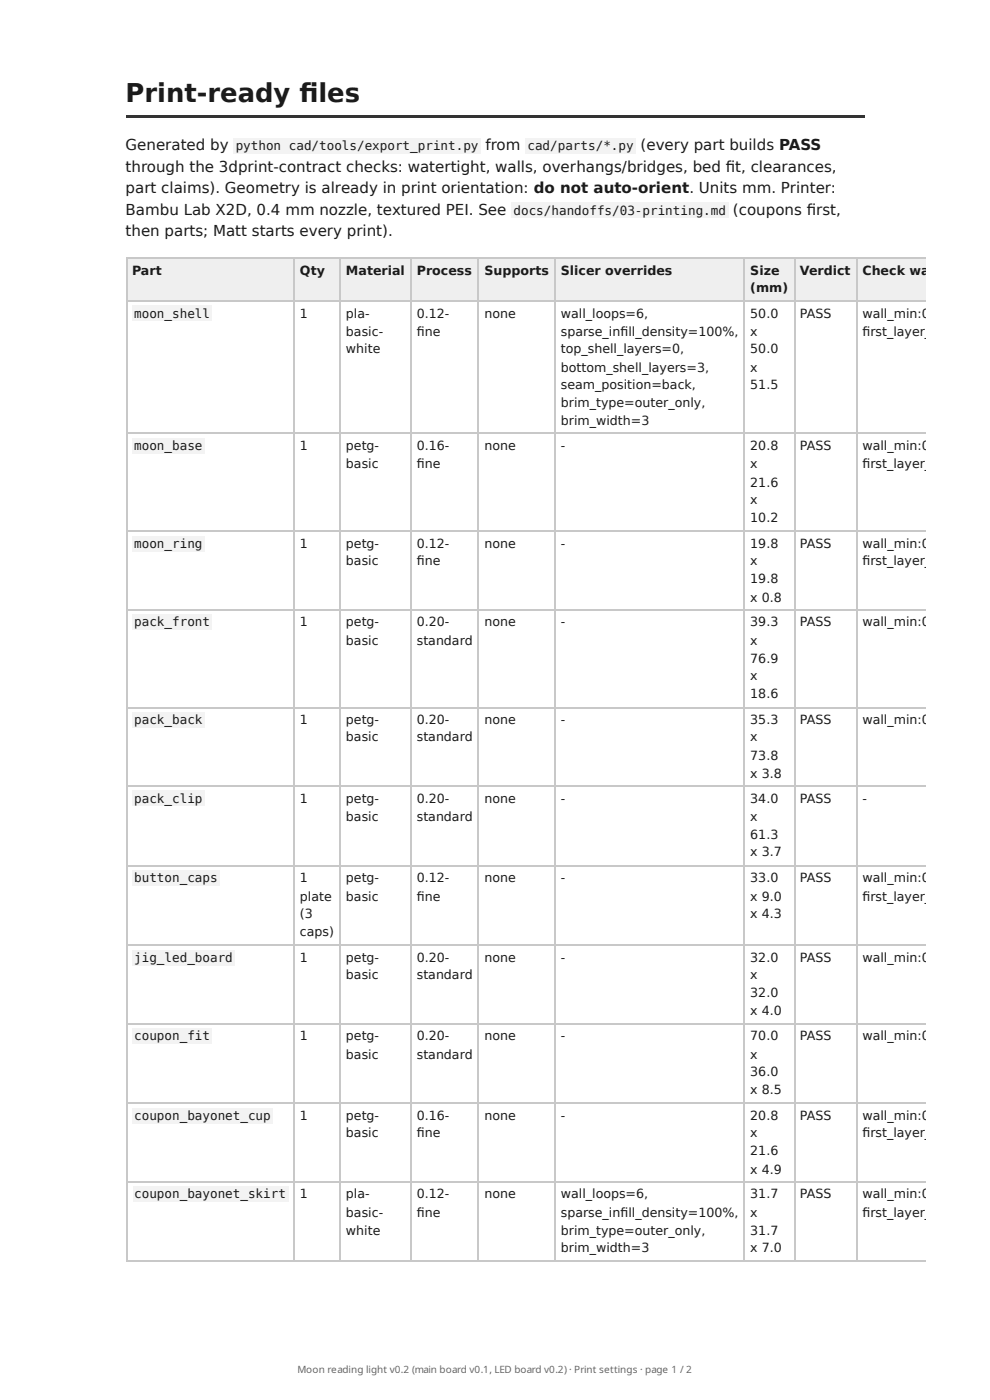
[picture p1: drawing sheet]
<svg xmlns="http://www.w3.org/2000/svg" width="210mm" height="297mm" viewBox="0 0 210 297" stroke-linecap="round" stroke-linejoin="round" font-family="sans-serif">
<defs><g id="words">
<text font-size="5.5" fill="#1b1b1b" x="26.7" y="21.6">Print-ready fi les</text>
<g font-size="3.2" fill="#1b1b1b">
<text x="26.7" y="31.9">Generated by</text>
<text x="103.1" y="31.9">from</text>
<text x="136" y="31.9">(every part builds PASS</text>
<text x="26.7" y="36.4">through the 3dprint-contract checks: watertight, walls, overhangs/bridges, bed fi t, clearances,</text>
<text x="26.7" y="41">part claims). Geometry is already in print orientation: do not auto-orient. Units mm. Printer:</text>
<text x="26.7" y="45.6">Bambu Lab X2D, 0.4 mm nozzle, textured PEI. See</text>
<text x="155.6" y="45.6">(coupons fi rst,</text>
<text x="26.7" y="50.1">then parts; Matt starts every print).</text>
</g>
<g font-size="2.7" fill="#1b1b1b">
<text x="50.1" y="31.9">python cad/tools/export_print.py</text>
<text x="112" y="31.9">cad/parts/*.py</text>
<text x="109.1" y="45.6">docs/handoffs/03-printing.md</text>
<text x="28" y="58.4">Part</text>
<text x="63.7" y="58.4">Qty</text>
<text x="73.5" y="58.4">Material</text>
<text x="88.5" y="58.4">Process</text>
<text x="102.9" y="58.4">Supports</text>
<text x="119.1" y="58.4">Slicer overrides</text>
<text x="159.3" y="58.4">Size</text>
<text x="169.9" y="58.4">Verdict</text>
<text x="183.1" y="58.4">Check wa</text>
<text x="159.3" y="62">(mm)</text>
<text x="28.5" y="67.5">moon_shell</text>
<text x="63.7" y="67.5">1</text>
<text x="73.5" y="67.5">pla-</text>
<text x="73.5" y="71.4">basic-</text>
<text x="88.5" y="67.5">0.12-</text>
<text x="88.5" y="71.4">fi ne</text>
<text x="102.9" y="67.5">none</text>
<text x="119.1" y="67.5">wall_loops=6,</text>
<text x="119.1" y="71.4">sparse_infi ll_density=100%,</text>
<text x="159.3" y="67.5">50.0</text>
<text x="159.3" y="71.4">x</text>
<text x="169.9" y="67.5">PASS</text>
<text x="183.1" y="67.5">wall_min:0</text>
<text x="183.1" y="71.4">fi rst_layer_</text>
<text x="73.5" y="75">white</text>
<text x="119.1" y="75">top_shell_layers=0,</text>
<text x="159.3" y="75">50.0</text>
<text x="119.1" y="78.9">bottom_shell_layers=3,</text>
<text x="119.1" y="82.6">seam_position=back,</text>
<text x="159.3" y="78.9">x</text>
<text x="159.3" y="82.6">51.5</text>
<text x="119.1" y="86.4">brim_type=outer_only,</text>
<text x="28.5" y="95.6">moon_base</text>
<text x="63.7" y="95.6">1</text>
<text x="73.5" y="95.6">petg-</text>
<text x="88.5" y="95.6">0.16-</text>
<text x="102.9" y="95.6">none</text>
<text x="119.1" y="90.3">brim_width=3</text>
<text x="119.1" y="95.6">-</text>
<text x="159.3" y="95.6">20.8</text>
<text x="169.9" y="95.6">PASS</text>
<text x="183.1" y="95.6">wall_min:0</text>
<text x="73.5" y="99.5">basic</text>
<text x="88.5" y="99.5">fi ne</text>
<text x="159.3" y="99.5">x</text>
<text x="183.1" y="99.5">fi rst_layer_</text>
<text x="159.3" y="103.3">21.6</text>
<text x="159.3" y="107">x</text>
<text x="159.3" y="110.9">10.2</text>
<text x="28.5" y="116.4">moon_ring</text>
<text x="63.7" y="116.4">1</text>
<text x="73.5" y="116.4">petg-</text>
<text x="88.5" y="116.4">0.12-</text>
<text x="102.9" y="116.4">none</text>
<text x="119.1" y="116.4">-</text>
<text x="159.3" y="116.4">19.8</text>
<text x="169.9" y="116.4">PASS</text>
<text x="183.1" y="116.4">wall_min:0</text>
<text x="73.5" y="120">basic</text>
<text x="88.5" y="120">fi ne</text>
<text x="159.3" y="120">x</text>
<text x="159.3" y="123.9">19.8</text>
<text x="183.1" y="120">fi rst_layer_</text>
<text x="159.3" y="127.8">x 0.8</text>
<text x="28.5" y="133">pack_front</text>
<text x="63.7" y="133">1</text>
<text x="73.5" y="133">petg-</text>
<text x="73.5" y="136.9">basic</text>
<text x="88.5" y="133">0.20-</text>
<text x="88.5" y="136.9">standard</text>
<text x="102.9" y="133">none</text>
<text x="119.1" y="133">-</text>
<text x="159.3" y="133">39.3</text>
<text x="159.3" y="136.9">x</text>
<text x="169.9" y="133">PASS</text>
<text x="183.1" y="133">wall_min:0</text>
<text x="159.3" y="140.8">76.9</text>
<text x="159.3" y="144.5">x</text>
<text x="159.3" y="148.3">18.6</text>
<text x="28.5" y="153.8">pack_back</text>
<text x="63.7" y="153.8">1</text>
<text x="73.5" y="153.8">petg-</text>
<text x="88.5" y="153.8">0.20-</text>
<text x="102.9" y="153.8">none</text>
<text x="119.1" y="153.8">-</text>
<text x="159.3" y="153.8">35.3</text>
<text x="169.9" y="153.8">PASS</text>
<text x="183.1" y="153.8">wall_min:0</text>
<text x="73.5" y="157.5">basic</text>
<text x="88.5" y="157.5">standard</text>
<text x="159.3" y="157.5">x</text>
<text x="159.3" y="161.4">73.8</text>
<text x="159.3" y="165.2">x 3.8</text>
<text x="28.5" y="170.5">pack_clip</text>
<text x="63.7" y="170.5">1</text>
<text x="73.5" y="170.5">petg-</text>
<text x="88.5" y="170.5">0.20-</text>
<text x="102.9" y="170.5">none</text>
<text x="119.1" y="170.5">-</text>
<text x="159.3" y="170.5">34.0</text>
<text x="169.9" y="170.5">PASS</text>
<text x="183.1" y="170.5">-</text>
<text x="73.5" y="174.4">basic</text>
<text x="88.5" y="174.4">standard</text>
<text x="159.3" y="174.4">x</text>
<text x="159.3" y="178.3">61.3</text>
<text x="159.3" y="181.9">x 3.7</text>
<text x="28.5" y="187.4">button_caps</text>
<text x="63.7" y="187.4">1</text>
<text x="63.7" y="191.3">plate</text>
<text x="73.5" y="187.4">petg-</text>
<text x="73.5" y="191.3">basic</text>
<text x="88.5" y="187.4">0.12-</text>
<text x="88.5" y="191.3">fi ne</text>
<text x="102.9" y="187.4">none</text>
<text x="119.1" y="187.4">-</text>
<text x="159.3" y="187.4">33.0</text>
<text x="159.3" y="191.3">x 9.0</text>
<text x="169.9" y="187.4">PASS</text>
<text x="183.1" y="187.4">wall_min:0</text>
<text x="183.1" y="191.3">fi rst_layer_</text>
<text x="63.7" y="194.9">(3</text>
<text x="159.3" y="194.9">x 4.3</text>
<text x="63.7" y="198.8">caps)</text>
<text x="28.5" y="204.3">jig_led_board</text>
<text x="63.7" y="204.3">1</text>
<text x="73.5" y="204.3">petg-</text>
<text x="73.5" y="207.9">basic</text>
<text x="88.5" y="204.3">0.20-</text>
<text x="88.5" y="207.9">standard</text>
<text x="102.9" y="204.3">none</text>
<text x="119.1" y="204.3">-</text>
<text x="159.3" y="204.3">32.0</text>
<text x="159.3" y="207.9">x</text>
<text x="169.9" y="204.3">PASS</text>
<text x="183.1" y="204.3">wall_min:0</text>
<text x="159.3" y="211.8">32.0</text>
<text x="159.3" y="215.5">x 4.0</text>
<text x="28.5" y="221">coupon_fit</text>
<text x="63.7" y="221">1</text>
<text x="73.5" y="221">petg-</text>
<text x="88.5" y="221">0.20-</text>
<text x="102.9" y="221">none</text>
<text x="119.1" y="221">-</text>
<text x="159.3" y="221">70.0</text>
<text x="169.9" y="221">PASS</text>
<text x="183.1" y="221">wall_min:0</text>
<text x="73.5" y="224.8">basic</text>
<text x="88.5" y="224.8">standard</text>
<text x="159.3" y="224.8">x</text>
<text x="159.3" y="228.5">36.0</text>
<text x="159.3" y="232.4">x 8.5</text>
<text x="28.5" y="237.9">coupon_bayonet_cup</text>
<text x="63.7" y="237.9">1</text>
<text x="73.5" y="237.9">petg-</text>
<text x="88.5" y="237.9">0.16-</text>
<text x="102.9" y="237.9">none</text>
<text x="119.1" y="237.9">-</text>
<text x="159.3" y="237.9">20.8</text>
<text x="169.9" y="237.9">PASS</text>
<text x="183.1" y="237.9">wall_min:0</text>
<text x="73.5" y="241.5">basic</text>
<text x="88.5" y="241.5">fi ne</text>
<text x="159.3" y="241.5">x</text>
<text x="159.3" y="245.4">21.6</text>
<text x="183.1" y="241.5">fi rst_layer_</text>
<text x="159.3" y="249.3">x 4.9</text>
<text x="28.5" y="254.5">coupon_bayonet_skirt</text>
<text x="63.7" y="254.5">1</text>
<text x="73.5" y="254.5">pla-</text>
<text x="88.5" y="254.5">0.12-</text>
<text x="102.9" y="254.5">none</text>
<text x="119.1" y="254.5">wall_loops=6,</text>
<text x="159.3" y="254.5">31.7</text>
<text x="169.9" y="254.5">PASS</text>
<text x="183.1" y="254.5">wall_min:0</text>
<text x="73.5" y="258.4">basic-</text>
<text x="73.5" y="262.3">white</text>
<text x="88.5" y="258.4">fi ne</text>
<text x="119.1" y="258.4">sparse_infi ll_density=100%,</text>
<text x="119.1" y="262.3">brim_type=outer_only,</text>
<text x="159.3" y="258.4">x</text>
<text x="159.3" y="262.3">31.7</text>
<text x="183.1" y="258.4">fi rst_layer_</text>
<text x="119.1" y="266">brim_width=3</text>
<text x="159.3" y="266">x 7.0</text>
</g>
<text font-size="2.1" fill="#666" x="63.2" y="291.6">Moon reading light v0.2 (main board v0.1, LED board v0.2) · Print settings · page 1 / 2</text>
</g></defs>
<path d="M26.8 24.6h156.9v.4h-156.9z" fill="#333"/>
<g fill="#eceff3">
<path d="M26.8 54.7h35.6v9.1h-35.6z"/>
<path d="M62.4 54.7h9.8v9.1h-9.8z"/>
<path d="M72.2 54.7h15.1v9.1h-15.1z"/>
<path d="M87.3 54.7h14.4v9.1h-14.4z"/>
<path d="M101.7 54.7h16.2v9.1h-16.2z"/>
<path d="M117.9 54.7h40.2v9.1h-40.2z"/>
<path d="M158.1 54.7h10.5v9.1h-10.5z"/>
<path d="M168.6 54.7h13.3v9.1h-13.3z"/>
<path d="M181.9 54.7h14.6v9.1h-14.6z"/>
</g>
<g fill="none" stroke="#c8c8c8" stroke-width=".23">
<path d="M26.8 54.8h169.7M26.9 54.7v213.3M62.5 54.7v213.3M72.1 54.7v213.3M87.2 54.7v213.3M101.6 54.7v213.3M117.8 54.7v213.3M158 54.7v213.3M168.7 54.7v213.3M182 54.7v213.3M26.8 64h169.7M26.8 92h169.7"/>
<path d="M26.8 112.8h169.7M26.8 129.5h169.7M26.8 150.3h169.7M26.8 167h169.7M26.8 183.9h169.7M26.8 200.8h169.7M26.8 217.4h169.7M26.8 234.3h169.7M26.8 251h169.7M26.8 267.9h169.7"/>
</g>
<g fill="#f3f3f3">
<path d="M49.6 29.3h52.5v3.2h-52.5z"/>
<path d="M111.5 29.3h23.5v3.2h-23.5z"/>
<path d="M108.5 43.1h46.2v3.2h-46.2z"/>
<path d="M28.1 65h16.9v3.2h-16.9z"/>
<path d="M28.1 93.1h15.3v3.2h-15.3z"/>
<path d="M28.1 113.9h15.3v3.2h-15.3z"/>
<path d="M28.1 130.5h16.9v3.2h-16.9z"/>
<path d="M28.1 151.3h15.3v3.2h-15.3z"/>
<path d="M28.1 168h15.3v3.2h-15.3z"/>
<path d="M28.1 184.9h18.5v3.2h-18.5z"/>
<path d="M28.1 201.8h21.7v3.2h-21.7z"/>
<path d="M28.1 218.5h16.9v3.2h-16.9z"/>
<path d="M28.1 235.4h30v3.2h-30z"/>
<path d="M28.1 252h33.2v3.2h-33.2z"/>
</g>
<use href="#words"/>
</svg>
